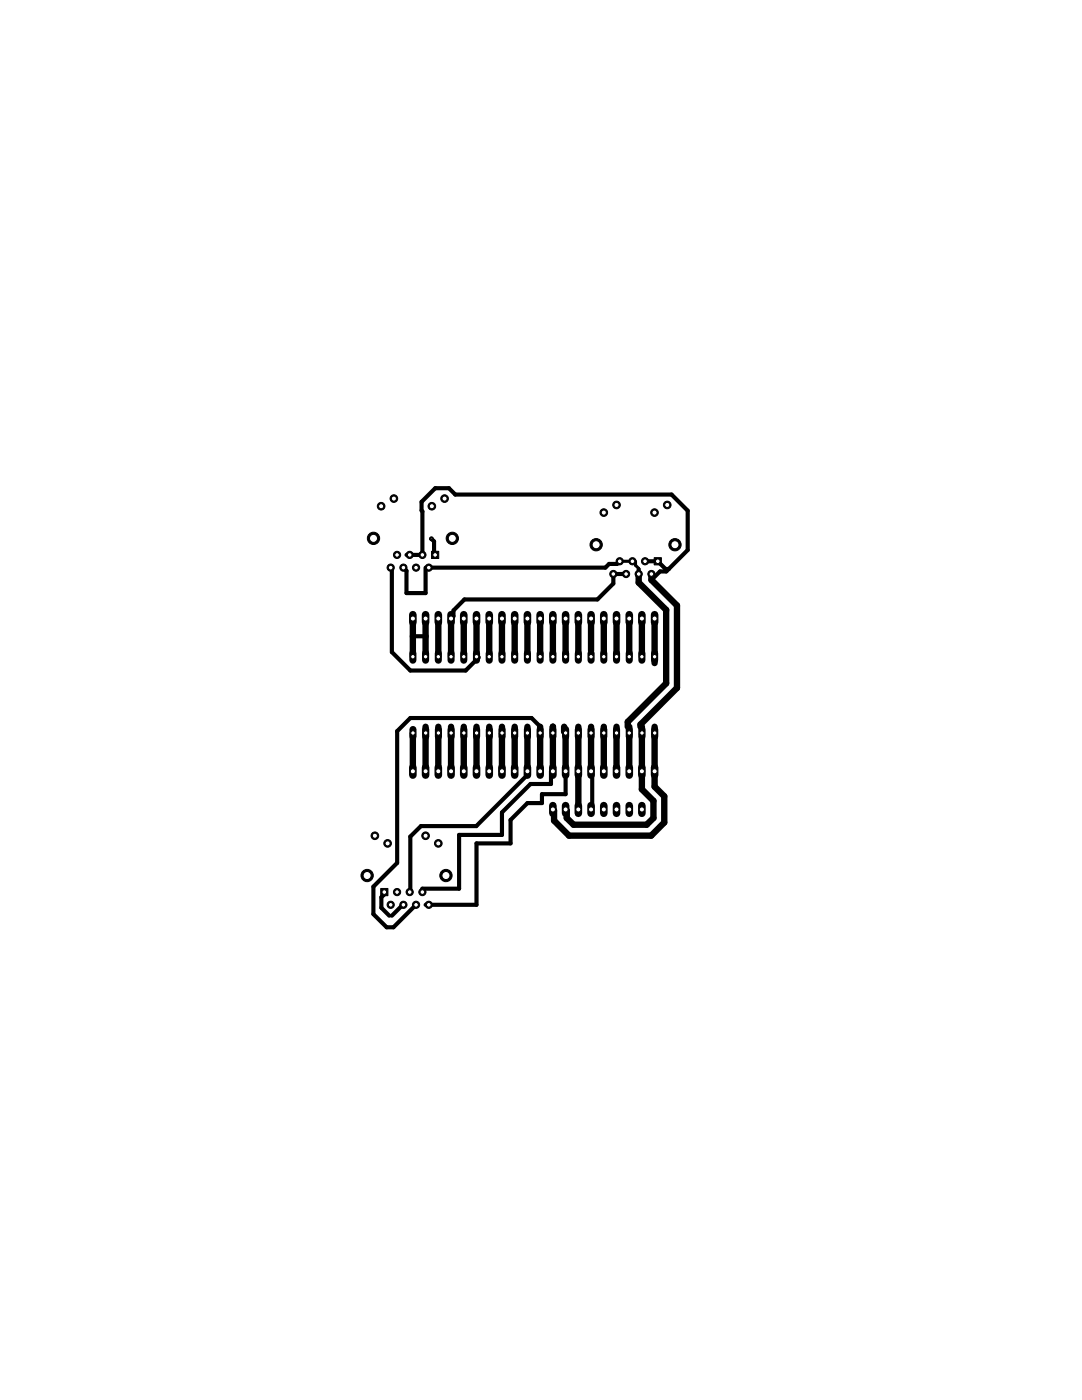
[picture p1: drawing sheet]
<svg xmlns="http://www.w3.org/2000/svg" width="216mm" height="279mm" viewBox="0 0 216 279" stroke-linecap="round" stroke-linejoin="round" font-family="sans-serif">
<g fill="none" stroke="#000" stroke-width="1.3">
<path d="M127.4 114.6v1.7l5.5 5.4v14.7l-7.6 7.7v.9M130 114.6v1.1l5.1 5.1v16.5l-7.3 7.3v.4M82.4 123.4v7.7M84.9 123.4v7.7M87.5 123.4v7.7M90 123.4v7.7M92.5 123.4v7.7M95.1 123.4v7.7M97.6 123.4v7.7M100.2 123.4v7.7M102.7 123.4v7.7M105.2 123.4v7.7"/>
<path d="M107.8 123.4v7.7M110.3 123.4v7.7M112.9 123.4v7.7M115.4 123.4v7.7M117.9 123.4v6.4M120.5 123.4v7.7M123 123.4v7.7M125.6 123.4v7.7M128.1 123.4v7.7M130.6 123.4v8.9M82.4 146.3v7.6M84.9 145v8.9"/>
<path d="M87.5 145v8.9M90 145v8.9M92.5 145v8.9M95.1 145v8.9M97.6 145v8.9M100.2 145v8.9M102.7 145v8.9M105.2 145v8.9M107.8 145v8.9M110.3 145.1v8.8M112.6 145v1l.3 .3v7.6M115.4 145v16.5"/>
<path d="M117.9 145v8.9M120.5 145v8.9M123 145v8.9M125.6 145v8.9M128.1 145v12.5l2.3 2.3v3.5l-1.4 1.3h-14.6l-1.3-1.3v-1.5l-.2-.3M130.6 145v12l1.9 1.9v5.2l-2.6 2.7h-16.4l-2.9-3v-2l-.3-.3"/>
</g>
<g fill="none" stroke="#000" stroke-width=".2">
<path d="M78 113.3h.2M80.5 113.3h.3v.5M85.6 113.3h.1M86.6 110.7h.2M126.2 112l.6 .2M95.1 131.1l.4 .1M117.9 129.8l.3 .3v.6l-.3 .4M130.6 131.1l.2 .1h-.2M84.9 146.3l.1 .2h-.1M87.5 146.3l.2 .2h-.2M90 146.3l.3 .2h-.3M92.6 146.3l-.2 .2h.1"/>
<path d="M95.1 146.3v.2M97.6 146.3v.2M100.2 146.3l.1 .2h-.1M102.7 146.3l.2 .2h-.2M105.2 146.3l.4 .2h-.4M105.2 153.9l-.2 .4v.6M107.7 144.9l.1 .1M107.8 146.3l-.1 .2h.1M112.6 146l.3 .5v-.2M112.9 153.9l-.5 .4M115.4 146.3l.1 .2h-.1M117.9 146.3l.3 .2h-.3"/>
<path d="M117.9 153.9l.3 .4M120.5 146.3l.3 .2h-.3M123 146.3l-.1 .2h.1M125.3 145l.2 .4v1.1M125.5 146.5h.1M127.8 145l.4 .4-.1 1.1M130.6 146.3l.2 .2h-.2M81.9 178h-.2M118.2 161.2l-.3 .3M77.7 182.8h.5M80.5 180.6h-.2M83 180.6h-.1"/>
</g>
<g fill="none" stroke="#000" stroke-width=".83">
<path d="M78.2 113.3v16.8l3.7 3.7h11l2.6-2.6M80.5 113.3l.6 .6v4.5h3.8v-5.1M81.1 110.7h3.2v-8.6l-.2-.2v-1.7l2.7-2.8h2.8l1.2 1.3h43.2l3.2 3.2v7.9l-4.3 4.2h-1.2l-1.7 1.7M86.1 107.5l.5 .6v2.6M123.7 112l-.6 .5h-1.6l-.7 .8h-35.2M124.9 114.6h-2.5v1.9l-3.2 3.1h-26.5l-2.2 2.2v1.2l-.5 .4M127.4 113.6v1M128.7 112h2.6l1.5 1.6h.6M82.4 127h2.5M105 154.9l-10 10h-11l-2.1 2.1v11M107.7 144.9l-1.6-1.6h-24.2l-2.7 2.6v26.3l-4.7 4.8v5.4l2.7 2.7h1.3l4.4-4.5M110.3 153.9h-.4v2.6h-4l-5.7 5.6v4.5h-8.6v10.8h-7.3v.6"/>
<path d="M112.9 153.9v4.6h-4.8v1.8h-2.9l-3.3 3.3v4.7h-6.8v12.3h-10.2M118.2 154.3v6.9M76.7 178l-.1 .5-.5 .6v2.1l1.6 1.6M80.3 180.6l-2.1 2.2"/>
</g>
<path d="M123.7 112h2.5M126.8 112v.8l.6 .8" fill="none" stroke="#000" stroke-width=".61"/>
<path d="M76 177.3h1.4v1.5h-1.4z" fill="#000" stroke="#000" stroke-width=".2"/>
<circle cx="76.7" cy="178" r=".47" fill="#fff" stroke="#000" stroke-width=".2"/>
<circle cx="78" cy="180.6" r=".72" fill="#000" stroke="#000" stroke-width=".2"/>
<circle cx="78" cy="180.6" r=".47" fill="#fff" stroke="#000" stroke-width=".2"/>
<circle cx="79.2" cy="178" r=".72" fill="#000" stroke="#000" stroke-width=".2"/>
<circle cx="79.2" cy="178" r=".47" fill="#fff" stroke="#000" stroke-width=".2"/>
<circle cx="80.5" cy="180.6" r=".72" fill="#000" stroke="#000" stroke-width=".2"/>
<circle cx="80.5" cy="180.6" r=".47" fill="#fff" stroke="#000" stroke-width=".2"/>
<circle cx="81.7" cy="178" r=".72" fill="#000" stroke="#000" stroke-width=".2"/>
<circle cx="81.7" cy="178" r=".47" fill="#fff" stroke="#000" stroke-width=".2"/>
<circle cx="83" cy="180.6" r=".72" fill="#000" stroke="#000" stroke-width=".2"/>
<circle cx="83" cy="180.6" r=".47" fill="#fff" stroke="#000" stroke-width=".2"/>
<circle cx="84.3" cy="178" r=".72" fill="#000" stroke="#000" stroke-width=".2"/>
<circle cx="84.3" cy="178" r=".47" fill="#fff" stroke="#000" stroke-width=".2"/>
<circle cx="85.6" cy="180.6" r=".72" fill="#000" stroke="#000" stroke-width=".2"/>
<circle cx="85.6" cy="180.6" r=".47" fill="#fff" stroke="#000" stroke-width=".2"/>
<circle cx="89" cy="174.7" r="1.23" fill="#000" stroke="#000" stroke-width=".2"/>
<circle cx="89" cy="174.7" r=".8" fill="#fff" stroke="#000" stroke-width=".2"/>
<circle cx="73.3" cy="174.7" r="1.23" fill="#000" stroke="#000" stroke-width=".2"/>
<circle cx="73.3" cy="174.7" r=".8" fill="#fff" stroke="#000" stroke-width=".2"/>
<circle cx="74.8" cy="166.8" r=".76" fill="#000" stroke="#000" stroke-width=".2"/>
<circle cx="74.8" cy="166.8" r=".51" fill="#fff" stroke="#000" stroke-width=".2"/>
<circle cx="84.9" cy="166.8" r=".76" fill="#000" stroke="#000" stroke-width=".2"/>
<circle cx="84.9" cy="166.8" r=".51" fill="#fff" stroke="#000" stroke-width=".2"/>
<circle cx="77.3" cy="168.3" r=".76" fill="#000" stroke="#000" stroke-width=".2"/>
<circle cx="77.3" cy="168.3" r=".51" fill="#fff" stroke="#000" stroke-width=".2"/>
<circle cx="87.5" cy="168.3" r=".76" fill="#000" stroke="#000" stroke-width=".2"/>
<circle cx="87.5" cy="168.3" r=".51" fill="#fff" stroke="#000" stroke-width=".2"/>
<path d="M130.5 111.3h1.5v1.4h-1.5z" fill="#000" stroke="#000" stroke-width=".2"/>
<circle cx="131.3" cy="112" r=".47" fill="#fff" stroke="#000" stroke-width=".2"/>
<circle cx="130" cy="114.6" r=".72" fill="#000" stroke="#000" stroke-width=".2"/>
<circle cx="130" cy="114.6" r=".47" fill="#fff" stroke="#000" stroke-width=".2"/>
<circle cx="128.7" cy="112" r=".72" fill="#000" stroke="#000" stroke-width=".2"/>
<circle cx="128.7" cy="112" r=".47" fill="#fff" stroke="#000" stroke-width=".2"/>
<circle cx="127.4" cy="114.6" r=".72" fill="#000" stroke="#000" stroke-width=".2"/>
<circle cx="127.4" cy="114.6" r=".47" fill="#fff" stroke="#000" stroke-width=".2"/>
<circle cx="126.2" cy="112" r=".72" fill="#000" stroke="#000" stroke-width=".2"/>
<circle cx="126.2" cy="112" r=".47" fill="#fff" stroke="#000" stroke-width=".2"/>
<circle cx="124.9" cy="114.6" r=".72" fill="#000" stroke="#000" stroke-width=".2"/>
<circle cx="124.9" cy="114.6" r=".47" fill="#fff" stroke="#000" stroke-width=".2"/>
<circle cx="123.7" cy="112" r=".72" fill="#000" stroke="#000" stroke-width=".2"/>
<circle cx="123.7" cy="112" r=".47" fill="#fff" stroke="#000" stroke-width=".2"/>
<circle cx="122.4" cy="114.6" r=".72" fill="#000" stroke="#000" stroke-width=".2"/>
<circle cx="122.4" cy="114.6" r=".47" fill="#fff" stroke="#000" stroke-width=".2"/>
<circle cx="119" cy="108.7" r="1.23" fill="#000" stroke="#000" stroke-width=".2"/>
<circle cx="119" cy="108.7" r=".8" fill="#fff" stroke="#000" stroke-width=".2"/>
<circle cx="134.7" cy="108.7" r="1.23" fill="#000" stroke="#000" stroke-width=".2"/>
<circle cx="134.7" cy="108.7" r=".8" fill="#fff" stroke="#000" stroke-width=".2"/>
<circle cx="133.1" cy="100.8" r=".76" fill="#000" stroke="#000" stroke-width=".2"/>
<circle cx="133.1" cy="100.8" r=".51" fill="#fff" stroke="#000" stroke-width=".2"/>
<circle cx="123" cy="100.8" r=".76" fill="#000" stroke="#000" stroke-width=".2"/>
<circle cx="123" cy="100.8" r=".51" fill="#fff" stroke="#000" stroke-width=".2"/>
<circle cx="130.6" cy="102.3" r=".76" fill="#000" stroke="#000" stroke-width=".2"/>
<circle cx="130.6" cy="102.3" r=".51" fill="#fff" stroke="#000" stroke-width=".2"/>
<circle cx="120.5" cy="102.3" r=".76" fill="#000" stroke="#000" stroke-width=".2"/>
<circle cx="120.5" cy="102.3" r=".51" fill="#fff" stroke="#000" stroke-width=".2"/>
<path d="M86.1 110h1.4v1.5h-1.4z" fill="#000" stroke="#000" stroke-width=".2"/>
<circle cx="86.8" cy="110.7" r=".47" fill="#fff" stroke="#000" stroke-width=".2"/>
<circle cx="85.6" cy="113.3" r=".72" fill="#000" stroke="#000" stroke-width=".2"/>
<circle cx="85.6" cy="113.3" r=".47" fill="#fff" stroke="#000" stroke-width=".2"/>
<circle cx="84.3" cy="110.7" r=".72" fill="#000" stroke="#000" stroke-width=".2"/>
<circle cx="84.3" cy="110.7" r=".47" fill="#fff" stroke="#000" stroke-width=".2"/>
<circle cx="83" cy="113.3" r=".72" fill="#000" stroke="#000" stroke-width=".2"/>
<circle cx="83" cy="113.3" r=".47" fill="#fff" stroke="#000" stroke-width=".2"/>
<circle cx="81.7" cy="110.7" r=".72" fill="#000" stroke="#000" stroke-width=".2"/>
<circle cx="81.7" cy="110.7" r=".47" fill="#fff" stroke="#000" stroke-width=".2"/>
<circle cx="80.5" cy="113.3" r=".72" fill="#000" stroke="#000" stroke-width=".2"/>
<circle cx="80.5" cy="113.3" r=".47" fill="#fff" stroke="#000" stroke-width=".2"/>
<circle cx="79.2" cy="110.7" r=".72" fill="#000" stroke="#000" stroke-width=".2"/>
<circle cx="79.2" cy="110.7" r=".47" fill="#fff" stroke="#000" stroke-width=".2"/>
<circle cx="78" cy="113.3" r=".72" fill="#000" stroke="#000" stroke-width=".2"/>
<circle cx="78" cy="113.3" r=".47" fill="#fff" stroke="#000" stroke-width=".2"/>
<circle cx="74.5" cy="107.4" r="1.23" fill="#000" stroke="#000" stroke-width=".2"/>
<circle cx="74.5" cy="107.4" r=".8" fill="#fff" stroke="#000" stroke-width=".2"/>
<circle cx="90.3" cy="107.4" r="1.23" fill="#000" stroke="#000" stroke-width=".2"/>
<circle cx="90.3" cy="107.4" r=".8" fill="#fff" stroke="#000" stroke-width=".2"/>
<circle cx="88.7" cy="99.5" r=".76" fill="#000" stroke="#000" stroke-width=".2"/>
<circle cx="88.7" cy="99.5" r=".51" fill="#fff" stroke="#000" stroke-width=".2"/>
<circle cx="78.6" cy="99.5" r=".76" fill="#000" stroke="#000" stroke-width=".2"/>
<circle cx="78.6" cy="99.5" r=".51" fill="#fff" stroke="#000" stroke-width=".2"/>
<circle cx="86.2" cy="101" r=".76" fill="#000" stroke="#000" stroke-width=".2"/>
<circle cx="86.2" cy="101" r=".51" fill="#fff" stroke="#000" stroke-width=".2"/>
<circle cx="76.1" cy="101" r=".76" fill="#000" stroke="#000" stroke-width=".2"/>
<circle cx="76.1" cy="101" r=".51" fill="#fff" stroke="#000" stroke-width=".2"/>
<path d="M82.4 122.7v1.5" fill="none" stroke="#000" stroke-width="1.5"/>
<circle cx="82.4" cy="123.4" r=".51" fill="#fff" stroke="#000" stroke-width=".2"/>
<path d="M84.9 122.7v1.5" fill="none" stroke="#000" stroke-width="1.5"/>
<circle cx="84.9" cy="123.4" r=".51" fill="#fff" stroke="#000" stroke-width=".2"/>
<path d="M87.5 122.7v1.5" fill="none" stroke="#000" stroke-width="1.5"/>
<circle cx="87.5" cy="123.4" r=".51" fill="#fff" stroke="#000" stroke-width=".2"/>
<path d="M90 122.7v1.5" fill="none" stroke="#000" stroke-width="1.5"/>
<circle cx="90" cy="123.4" r=".51" fill="#fff" stroke="#000" stroke-width=".2"/>
<path d="M92.5 122.7v1.5" fill="none" stroke="#000" stroke-width="1.5"/>
<circle cx="92.5" cy="123.4" r=".51" fill="#fff" stroke="#000" stroke-width=".2"/>
<path d="M95.1 122.7v1.5" fill="none" stroke="#000" stroke-width="1.5"/>
<circle cx="95.1" cy="123.4" r=".51" fill="#fff" stroke="#000" stroke-width=".2"/>
<path d="M97.6 122.7v1.5" fill="none" stroke="#000" stroke-width="1.5"/>
<circle cx="97.6" cy="123.4" r=".51" fill="#fff" stroke="#000" stroke-width=".2"/>
<path d="M100.2 122.7v1.5" fill="none" stroke="#000" stroke-width="1.5"/>
<circle cx="100.2" cy="123.4" r=".51" fill="#fff" stroke="#000" stroke-width=".2"/>
<path d="M102.7 122.7v1.5" fill="none" stroke="#000" stroke-width="1.5"/>
<circle cx="102.7" cy="123.4" r=".51" fill="#fff" stroke="#000" stroke-width=".2"/>
<path d="M105.2 122.7v1.5" fill="none" stroke="#000" stroke-width="1.5"/>
<circle cx="105.2" cy="123.4" r=".51" fill="#fff" stroke="#000" stroke-width=".2"/>
<path d="M107.8 122.7v1.5" fill="none" stroke="#000" stroke-width="1.5"/>
<circle cx="107.8" cy="123.4" r=".51" fill="#fff" stroke="#000" stroke-width=".2"/>
<path d="M110.3 122.7v1.5" fill="none" stroke="#000" stroke-width="1.5"/>
<circle cx="110.3" cy="123.4" r=".51" fill="#fff" stroke="#000" stroke-width=".2"/>
<path d="M112.9 122.7v1.5" fill="none" stroke="#000" stroke-width="1.5"/>
<circle cx="112.9" cy="123.4" r=".51" fill="#fff" stroke="#000" stroke-width=".2"/>
<path d="M115.4 122.7v1.5" fill="none" stroke="#000" stroke-width="1.5"/>
<circle cx="115.4" cy="123.4" r=".51" fill="#fff" stroke="#000" stroke-width=".2"/>
<path d="M117.9 122.7v1.5" fill="none" stroke="#000" stroke-width="1.5"/>
<circle cx="117.9" cy="123.4" r=".51" fill="#fff" stroke="#000" stroke-width=".2"/>
<path d="M120.5 122.7v1.5" fill="none" stroke="#000" stroke-width="1.5"/>
<circle cx="120.5" cy="123.4" r=".51" fill="#fff" stroke="#000" stroke-width=".2"/>
<path d="M123 122.7v1.5" fill="none" stroke="#000" stroke-width="1.5"/>
<circle cx="123" cy="123.4" r=".51" fill="#fff" stroke="#000" stroke-width=".2"/>
<path d="M125.6 122.7v1.5" fill="none" stroke="#000" stroke-width="1.5"/>
<circle cx="125.6" cy="123.4" r=".51" fill="#fff" stroke="#000" stroke-width=".2"/>
<path d="M128.1 122.7v1.5" fill="none" stroke="#000" stroke-width="1.5"/>
<circle cx="128.1" cy="123.4" r=".51" fill="#fff" stroke="#000" stroke-width=".2"/>
<path d="M130.6 122.7v1.5" fill="none" stroke="#000" stroke-width="1.5"/>
<circle cx="130.6" cy="123.4" r=".51" fill="#fff" stroke="#000" stroke-width=".2"/>
<path d="M82.4 153.2v1.5" fill="none" stroke="#000" stroke-width="1.5"/>
<circle cx="82.4" cy="153.9" r=".51" fill="#fff" stroke="#000" stroke-width=".2"/>
<path d="M84.9 153.2v1.5" fill="none" stroke="#000" stroke-width="1.5"/>
<circle cx="84.9" cy="153.9" r=".51" fill="#fff" stroke="#000" stroke-width=".2"/>
<path d="M87.5 153.2v1.5" fill="none" stroke="#000" stroke-width="1.5"/>
<circle cx="87.5" cy="153.9" r=".51" fill="#fff" stroke="#000" stroke-width=".2"/>
<path d="M90 153.2v1.5" fill="none" stroke="#000" stroke-width="1.5"/>
<circle cx="90" cy="153.9" r=".51" fill="#fff" stroke="#000" stroke-width=".2"/>
<path d="M92.5 153.2v1.5" fill="none" stroke="#000" stroke-width="1.5"/>
<circle cx="92.5" cy="153.9" r=".51" fill="#fff" stroke="#000" stroke-width=".2"/>
<path d="M95.1 153.2v1.5" fill="none" stroke="#000" stroke-width="1.5"/>
<circle cx="95.1" cy="153.9" r=".51" fill="#fff" stroke="#000" stroke-width=".2"/>
<path d="M97.6 153.2v1.5" fill="none" stroke="#000" stroke-width="1.5"/>
<circle cx="97.6" cy="153.9" r=".51" fill="#fff" stroke="#000" stroke-width=".2"/>
<path d="M100.2 153.2v1.5" fill="none" stroke="#000" stroke-width="1.5"/>
<circle cx="100.2" cy="153.9" r=".51" fill="#fff" stroke="#000" stroke-width=".2"/>
<path d="M102.7 153.2v1.5" fill="none" stroke="#000" stroke-width="1.5"/>
<circle cx="102.7" cy="153.9" r=".51" fill="#fff" stroke="#000" stroke-width=".2"/>
<path d="M105.2 153.2v1.5" fill="none" stroke="#000" stroke-width="1.5"/>
<circle cx="105.2" cy="153.9" r=".51" fill="#fff" stroke="#000" stroke-width=".2"/>
<path d="M107.8 153.2v1.5" fill="none" stroke="#000" stroke-width="1.5"/>
<circle cx="107.8" cy="153.9" r=".51" fill="#fff" stroke="#000" stroke-width=".2"/>
<path d="M110.3 153.2v1.5" fill="none" stroke="#000" stroke-width="1.5"/>
<circle cx="110.3" cy="153.9" r=".51" fill="#fff" stroke="#000" stroke-width=".2"/>
<path d="M112.9 153.2v1.5" fill="none" stroke="#000" stroke-width="1.5"/>
<circle cx="112.9" cy="153.9" r=".51" fill="#fff" stroke="#000" stroke-width=".2"/>
<path d="M115.4 153.2v1.5" fill="none" stroke="#000" stroke-width="1.5"/>
<circle cx="115.4" cy="153.9" r=".51" fill="#fff" stroke="#000" stroke-width=".2"/>
<path d="M117.9 153.2v1.5" fill="none" stroke="#000" stroke-width="1.5"/>
<circle cx="117.9" cy="153.9" r=".51" fill="#fff" stroke="#000" stroke-width=".2"/>
<path d="M120.5 153.2v1.5" fill="none" stroke="#000" stroke-width="1.5"/>
<circle cx="120.5" cy="153.9" r=".51" fill="#fff" stroke="#000" stroke-width=".2"/>
<path d="M123 153.2v1.5" fill="none" stroke="#000" stroke-width="1.5"/>
<circle cx="123" cy="153.9" r=".51" fill="#fff" stroke="#000" stroke-width=".2"/>
<path d="M125.6 153.2v1.5" fill="none" stroke="#000" stroke-width="1.5"/>
<circle cx="125.6" cy="153.9" r=".51" fill="#fff" stroke="#000" stroke-width=".2"/>
<path d="M128.1 153.2v1.5" fill="none" stroke="#000" stroke-width="1.5"/>
<circle cx="128.1" cy="153.9" r=".51" fill="#fff" stroke="#000" stroke-width=".2"/>
<path d="M130.6 153.2v1.5" fill="none" stroke="#000" stroke-width="1.5"/>
<circle cx="130.6" cy="153.9" r=".51" fill="#fff" stroke="#000" stroke-width=".2"/>
<path d="M128.1 160.8v1.5" fill="none" stroke="#000" stroke-width="1.5"/>
<circle cx="128.1" cy="161.5" r=".51" fill="#fff" stroke="#000" stroke-width=".2"/>
<path d="M125.6 160.8v1.5" fill="none" stroke="#000" stroke-width="1.5"/>
<circle cx="125.6" cy="161.5" r=".51" fill="#fff" stroke="#000" stroke-width=".2"/>
<path d="M123 160.8v1.5" fill="none" stroke="#000" stroke-width="1.5"/>
<circle cx="123" cy="161.5" r=".51" fill="#fff" stroke="#000" stroke-width=".2"/>
<path d="M120.5 160.8v1.5" fill="none" stroke="#000" stroke-width="1.5"/>
<circle cx="120.5" cy="161.5" r=".51" fill="#fff" stroke="#000" stroke-width=".2"/>
<path d="M117.9 160.8v1.5" fill="none" stroke="#000" stroke-width="1.5"/>
<circle cx="117.9" cy="161.5" r=".51" fill="#fff" stroke="#000" stroke-width=".2"/>
<path d="M115.4 160.8v1.5" fill="none" stroke="#000" stroke-width="1.5"/>
<circle cx="115.4" cy="161.5" r=".51" fill="#fff" stroke="#000" stroke-width=".2"/>
<path d="M112.9 160.8v1.5" fill="none" stroke="#000" stroke-width="1.5"/>
<circle cx="112.9" cy="161.5" r=".51" fill="#fff" stroke="#000" stroke-width=".2"/>
<path d="M110.3 160.8v1.5" fill="none" stroke="#000" stroke-width="1.5"/>
<circle cx="110.3" cy="161.5" r=".51" fill="#fff" stroke="#000" stroke-width=".2"/>
<path d="M82.4 145.6v1.4" fill="none" stroke="#000" stroke-width="1.4"/>
<circle cx="82.4" cy="146.3" r=".44" fill="#fff" stroke="#000" stroke-width=".2"/>
<path d="M84.9 145.6v1.4" fill="none" stroke="#000" stroke-width="1.4"/>
<circle cx="84.9" cy="146.3" r=".44" fill="#fff" stroke="#000" stroke-width=".2"/>
<path d="M87.5 145.6v1.4" fill="none" stroke="#000" stroke-width="1.4"/>
<circle cx="87.5" cy="146.3" r=".44" fill="#fff" stroke="#000" stroke-width=".2"/>
<path d="M90 145.6v1.4" fill="none" stroke="#000" stroke-width="1.4"/>
<circle cx="90" cy="146.3" r=".44" fill="#fff" stroke="#000" stroke-width=".2"/>
<path d="M92.6 145.6v1.4" fill="none" stroke="#000" stroke-width="1.4"/>
<circle cx="92.6" cy="146.3" r=".44" fill="#fff" stroke="#000" stroke-width=".2"/>
<path d="M95.1 145.6v1.4" fill="none" stroke="#000" stroke-width="1.4"/>
<circle cx="95.1" cy="146.3" r=".44" fill="#fff" stroke="#000" stroke-width=".2"/>
<path d="M97.6 145.6v1.4" fill="none" stroke="#000" stroke-width="1.4"/>
<circle cx="97.6" cy="146.3" r=".44" fill="#fff" stroke="#000" stroke-width=".2"/>
<path d="M100.2 145.6v1.4" fill="none" stroke="#000" stroke-width="1.4"/>
<circle cx="100.2" cy="146.3" r=".44" fill="#fff" stroke="#000" stroke-width=".2"/>
<path d="M102.7 145.6v1.4" fill="none" stroke="#000" stroke-width="1.4"/>
<circle cx="102.7" cy="146.3" r=".44" fill="#fff" stroke="#000" stroke-width=".2"/>
<path d="M105.2 145.6v1.4" fill="none" stroke="#000" stroke-width="1.4"/>
<circle cx="105.2" cy="146.3" r=".44" fill="#fff" stroke="#000" stroke-width=".2"/>
<path d="M107.8 145.6v1.4" fill="none" stroke="#000" stroke-width="1.4"/>
<circle cx="107.8" cy="146.3" r=".44" fill="#fff" stroke="#000" stroke-width=".2"/>
<path d="M110.3 145.6v1.4" fill="none" stroke="#000" stroke-width="1.4"/>
<circle cx="110.3" cy="146.3" r=".44" fill="#fff" stroke="#000" stroke-width=".2"/>
<path d="M112.9 145.6v1.4" fill="none" stroke="#000" stroke-width="1.4"/>
<circle cx="112.9" cy="146.3" r=".44" fill="#fff" stroke="#000" stroke-width=".2"/>
<path d="M115.4 145.6v1.4" fill="none" stroke="#000" stroke-width="1.4"/>
<circle cx="115.4" cy="146.3" r=".44" fill="#fff" stroke="#000" stroke-width=".2"/>
<path d="M117.9 145.6v1.4" fill="none" stroke="#000" stroke-width="1.4"/>
<circle cx="117.9" cy="146.3" r=".44" fill="#fff" stroke="#000" stroke-width=".2"/>
<path d="M120.5 145.6v1.4" fill="none" stroke="#000" stroke-width="1.4"/>
<circle cx="120.5" cy="146.3" r=".44" fill="#fff" stroke="#000" stroke-width=".2"/>
<path d="M123 145.6v1.4" fill="none" stroke="#000" stroke-width="1.4"/>
<circle cx="123" cy="146.3" r=".44" fill="#fff" stroke="#000" stroke-width=".2"/>
<path d="M125.6 145.6v1.4" fill="none" stroke="#000" stroke-width="1.4"/>
<circle cx="125.6" cy="146.3" r=".44" fill="#fff" stroke="#000" stroke-width=".2"/>
<path d="M128.1 145.6v1.4" fill="none" stroke="#000" stroke-width="1.4"/>
<circle cx="128.1" cy="146.3" r=".44" fill="#fff" stroke="#000" stroke-width=".2"/>
<path d="M130.6 145.6v1.4" fill="none" stroke="#000" stroke-width="1.4"/>
<circle cx="130.6" cy="146.3" r=".44" fill="#fff" stroke="#000" stroke-width=".2"/>
<path d="M130.6 130.4v1.4" fill="none" stroke="#000" stroke-width="1.4"/>
<circle cx="130.6" cy="131.1" r=".44" fill="#fff" stroke="#000" stroke-width=".2"/>
<path d="M128.1 130.4v1.4" fill="none" stroke="#000" stroke-width="1.4"/>
<circle cx="128.1" cy="131.1" r=".44" fill="#fff" stroke="#000" stroke-width=".2"/>
<path d="M125.6 130.4v1.4" fill="none" stroke="#000" stroke-width="1.4"/>
<circle cx="125.6" cy="131.1" r=".44" fill="#fff" stroke="#000" stroke-width=".2"/>
<path d="M123 130.4v1.4" fill="none" stroke="#000" stroke-width="1.4"/>
<circle cx="123" cy="131.1" r=".44" fill="#fff" stroke="#000" stroke-width=".2"/>
<path d="M120.5 130.4v1.4" fill="none" stroke="#000" stroke-width="1.4"/>
<circle cx="120.5" cy="131.1" r=".44" fill="#fff" stroke="#000" stroke-width=".2"/>
<path d="M117.9 130.4v1.4" fill="none" stroke="#000" stroke-width="1.4"/>
<circle cx="117.9" cy="131.1" r=".44" fill="#fff" stroke="#000" stroke-width=".2"/>
<path d="M115.4 130.4v1.4" fill="none" stroke="#000" stroke-width="1.4"/>
<circle cx="115.4" cy="131.1" r=".44" fill="#fff" stroke="#000" stroke-width=".2"/>
<path d="M112.9 130.4v1.4" fill="none" stroke="#000" stroke-width="1.4"/>
<circle cx="112.9" cy="131.1" r=".44" fill="#fff" stroke="#000" stroke-width=".2"/>
<path d="M110.3 130.4v1.4" fill="none" stroke="#000" stroke-width="1.4"/>
<circle cx="110.3" cy="131.1" r=".44" fill="#fff" stroke="#000" stroke-width=".2"/>
<path d="M107.8 130.4v1.4" fill="none" stroke="#000" stroke-width="1.4"/>
<circle cx="107.8" cy="131.1" r=".44" fill="#fff" stroke="#000" stroke-width=".2"/>
<path d="M105.2 130.4v1.4" fill="none" stroke="#000" stroke-width="1.4"/>
<circle cx="105.2" cy="131.1" r=".44" fill="#fff" stroke="#000" stroke-width=".2"/>
<path d="M102.7 130.4v1.4" fill="none" stroke="#000" stroke-width="1.4"/>
<circle cx="102.7" cy="131.1" r=".44" fill="#fff" stroke="#000" stroke-width=".2"/>
<path d="M100.2 130.4v1.4" fill="none" stroke="#000" stroke-width="1.4"/>
<circle cx="100.2" cy="131.1" r=".44" fill="#fff" stroke="#000" stroke-width=".2"/>
<path d="M97.6 130.4v1.4" fill="none" stroke="#000" stroke-width="1.4"/>
<circle cx="97.6" cy="131.1" r=".44" fill="#fff" stroke="#000" stroke-width=".2"/>
<path d="M95.1 130.4v1.4" fill="none" stroke="#000" stroke-width="1.4"/>
<circle cx="95.1" cy="131.1" r=".44" fill="#fff" stroke="#000" stroke-width=".2"/>
<path d="M92.5 130.4v1.4" fill="none" stroke="#000" stroke-width="1.4"/>
<circle cx="92.5" cy="131.1" r=".44" fill="#fff" stroke="#000" stroke-width=".2"/>
<path d="M90 130.4v1.4" fill="none" stroke="#000" stroke-width="1.4"/>
<circle cx="90" cy="131.1" r=".44" fill="#fff" stroke="#000" stroke-width=".2"/>
<path d="M87.5 130.4v1.4" fill="none" stroke="#000" stroke-width="1.4"/>
<circle cx="87.5" cy="131.1" r=".44" fill="#fff" stroke="#000" stroke-width=".2"/>
<path d="M84.9 130.4v1.4" fill="none" stroke="#000" stroke-width="1.4"/>
<circle cx="84.9" cy="131.1" r=".44" fill="#fff" stroke="#000" stroke-width=".2"/>
<path d="M82.4 130.4v1.4" fill="none" stroke="#000" stroke-width="1.4"/>
<circle cx="82.4" cy="131.1" r=".44" fill="#fff" stroke="#000" stroke-width=".2"/>
<circle cx="86.1" cy="107.5" r=".38" fill="#000" stroke="#000" stroke-width=".2"/>
<circle cx="86.1" cy="107.5" r=".17" fill="#fff" stroke="#000" stroke-width=".2"/>
</svg>
